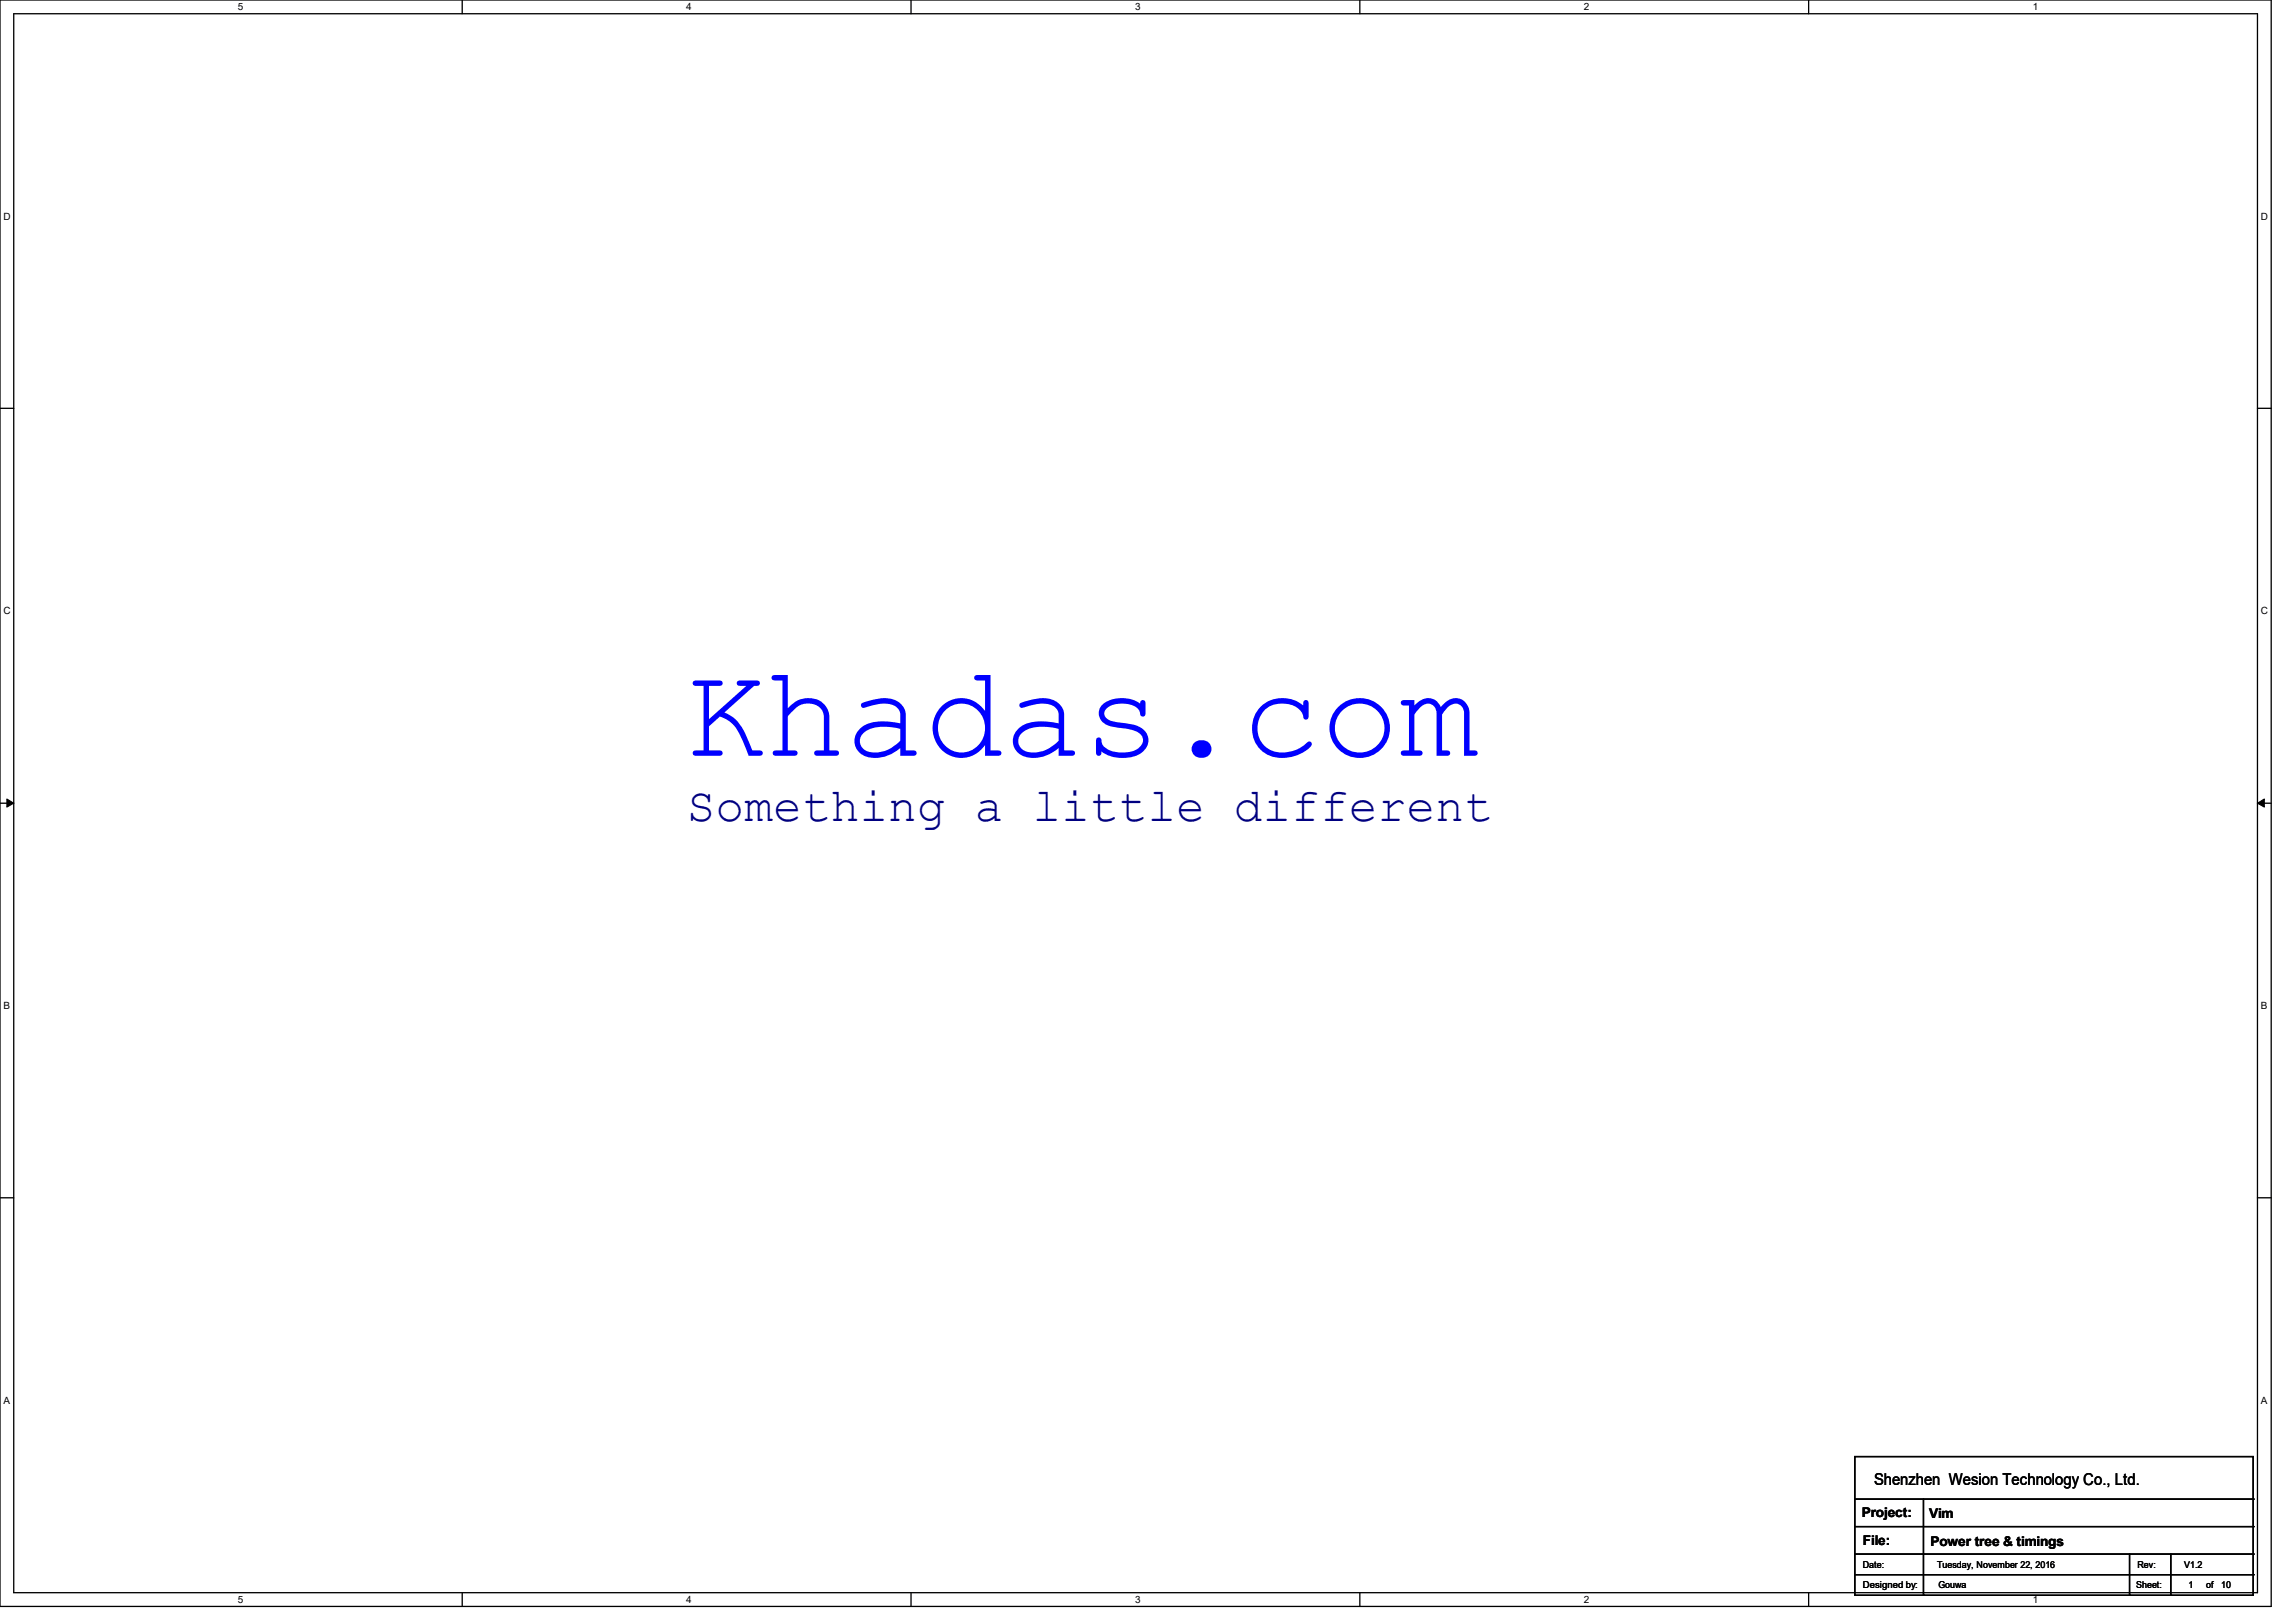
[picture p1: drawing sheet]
<svg xmlns="http://www.w3.org/2000/svg" width="297mm" height="210mm" viewBox="0 0 297 210" stroke-linecap="round" stroke-linejoin="round" font-family="sans-serif">
<defs><g id="words">
<text font-size="17.1" fill="#00f" x="88.9" y="97.8">Khadas.com</text>
<text font-size="6.2" fill="#000080" x="88.9" y="106.3">Something a little different</text>
<text font-size="2.1" x="242.5" y="192.2">Shenzhen Wesion Technology Co., Ltd.</text>
<g font-size="1.7">
<text x="240.9" y="196.3">Project:</text>
<text x="249.7" y="196.5">Vim</text>
<text x="241.1" y="199.9">File:</text>
<text x="249.8" y="200">Power tree &amp; timings</text>
</g>
<g font-size="1.3">
<text x="30.8" y="1.3">5</text>
<text x="88.8" y="1.3">4</text>
<text x="146.9" y="1.3">3</text>
<text x="205" y="1.3">2</text>
<text x="263.1" y="1.3">1</text>
<text x=".5" y="28.4">D</text>
<text x="292.6" y="28.4">D</text>
<text x=".5" y="79.5">C</text>
<text x="292.6" y="79.5">C</text>
<text x=".5" y="130.6">B</text>
<text x="292.6" y="130.6">B</text>
<text x=".5" y="181.7">A</text>
<text x="292.6" y="181.7">A</text>
<text x="30.8" y="207.4">5</text>
<text x="88.8" y="207.4">4</text>
<text x="146.9" y="207.4">3</text>
<text x="205" y="207.4">2</text>
<text x="263.1" y="207.4">1</text>
</g>
<g font-size="1.2">
<text x="241.1" y="202.9">Date:</text>
<text x="250.7" y="202.9">Tuesday, November 22, 2016</text>
<text x="276.6" y="202.9">Rev:</text>
<text x="282.7" y="202.9">V1.2</text>
<text x="241.1" y="205.4">Designed by:</text>
<text x="250.8" y="205.4">Gouwa</text>
<text x="276.5" y="205.4">Sheet:</text>
<text x="283.2" y="205.4">1</text>
<text x="285.5" y="205.4">of</text>
<text x="287.5" y="205.4">10</text>
</g>
</g></defs>
<path d="M0 0h293.9v207.9h-293.9zM1.8 1.8h290.3v204.3h-290.3z" fill="none" stroke="#000" stroke-width=".17"/>
<g fill="#fff">
<path d="M30.8 .2h.7v1.4h-.7z"/>
<path d="M30.8 206.2h.7v1.4h-.7z"/>
</g>
<path d="M59.8 0v1.8M59.8 206.1v1.8" fill="none" stroke="#000" stroke-width=".17"/>
<g fill="#fff">
<path d="M88.8 .2h.7v1.4h-.7z"/>
<path d="M88.8 206.2h.7v1.4h-.7z"/>
</g>
<path d="M117.9 0v1.8M117.9 206.1v1.8" fill="none" stroke="#000" stroke-width=".17"/>
<g fill="#fff">
<path d="M146.9 .2h.7v1.4h-.7z"/>
<path d="M146.9 206.2h.7v1.4h-.7z"/>
</g>
<path d="M176 0v1.8M176 206.1v1.8" fill="none" stroke="#000" stroke-width=".17"/>
<g fill="#fff">
<path d="M205 .2h.7v1.4h-.7z"/>
<path d="M205 206.2h.7v1.4h-.7z"/>
</g>
<path d="M234.1 0v1.8M234.1 206.1v1.8" fill="none" stroke="#000" stroke-width=".17"/>
<g fill="#fff">
<path d="M263.1 .2h.6v1.4h-.6z"/>
<path d="M263.1 206.2h.6v1.4h-.6z"/>
<path d="M.5 27.3h.9v1.4h-.9z"/>
<path d="M292.6 27.3h.9v1.4h-.9z"/>
<path d="M.5 78.4h.9v1.4h-.9z"/>
<path d="M292.6 78.4h.9v1.4h-.9z"/>
</g>
<path d="M0 52.8h1.8M292.1 52.8h1.8" fill="none" stroke="#000" stroke-width=".17"/>
<g fill="#fff">
<path d="M.5 129.5h.8v1.4h-.8z"/>
<path d="M292.6 129.5h.8v1.4h-.8z"/>
</g>
<path d="M0 103.9h1.8M292.1 103.9h1.8" fill="none" stroke="#000" stroke-width=".17"/>
<path d="M.9 103.4l.9 .5-.9 .5zM292.1 103.9l.9-.5v1z" fill="#000" stroke="#000" stroke-width=".13"/>
<g fill="#fff">
<path d="M.5 180.5h.8v1.4h-.8z"/>
<path d="M292.6 180.5h.8v1.4h-.8z"/>
</g>
<g fill="none" stroke="#000" stroke-width=".17">
<path d="M0 155h1.8M292.1 155h1.8M240 188.5h51.6v17.9h-51.6zM240 194h51.6M240 197.5h51.6M248.9 194v12.4M291.6 194h.1M291.6 197.5h.1M240 201.1h51.6M240 203.8h51.6M248.9 206.4h.1M275.6 206.4h.1"/>
<path d="M275.6 201.1v5.3M280.9 206.4h.1M280.9 201.1v5.3M291.6 201.1h.1M291.6 203.8h.1"/>
</g>
<use href="#words"/>
</svg>
